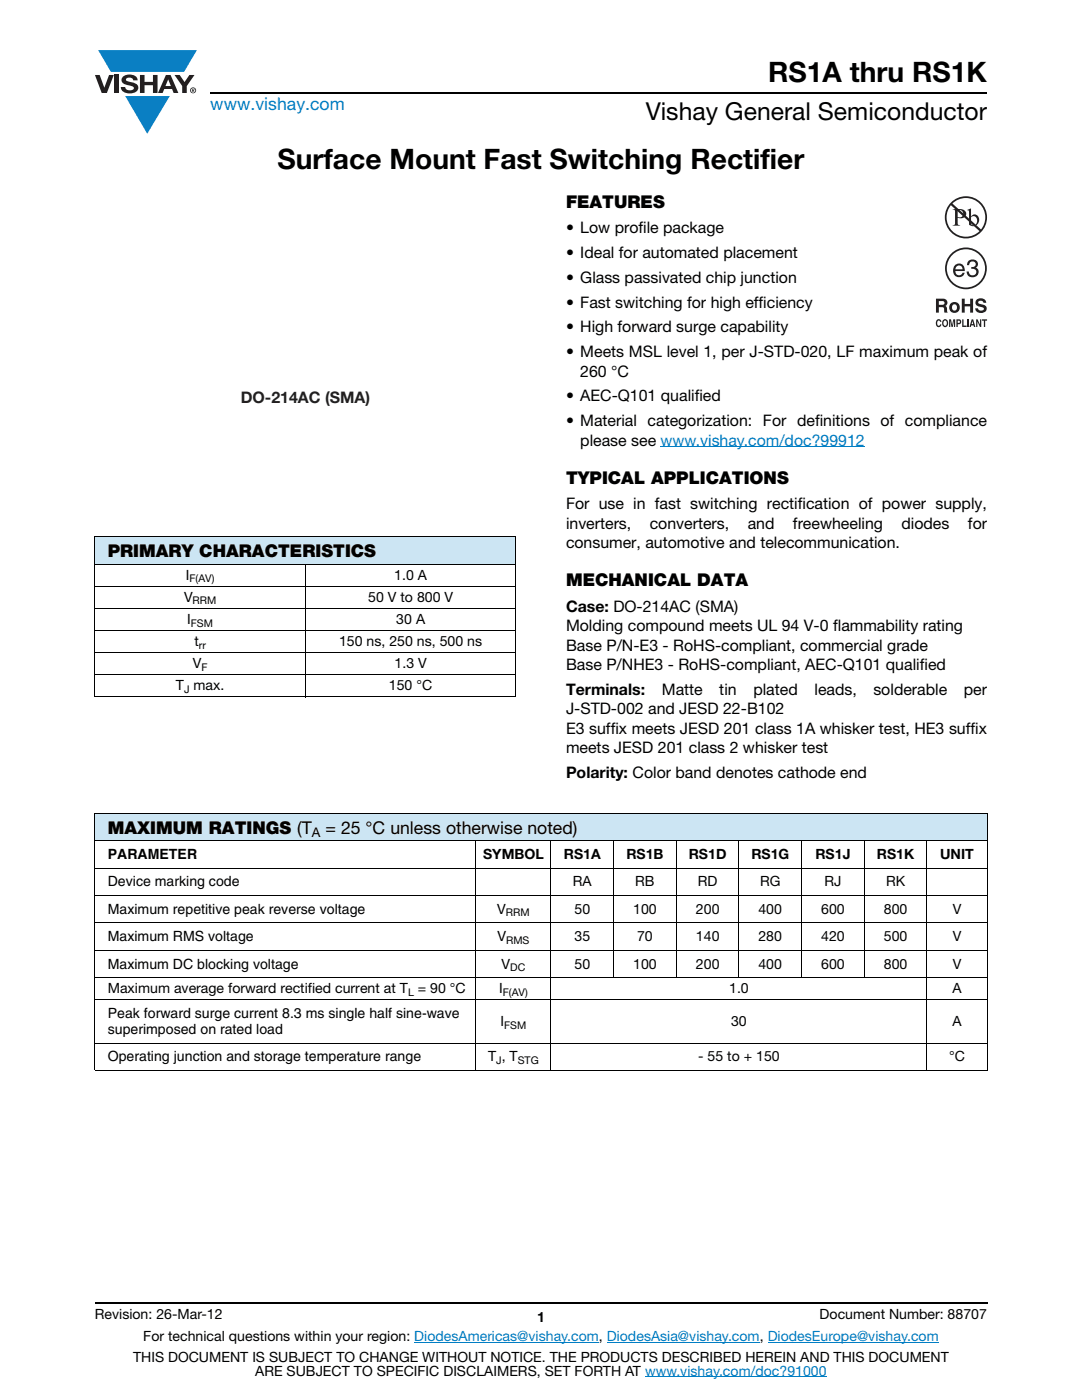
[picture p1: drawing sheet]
<svg xmlns="http://www.w3.org/2000/svg" width="216mm" height="279mm" viewBox="0 0 216 279" stroke-linecap="round" stroke-linejoin="round" font-family="sans-serif">
<defs><g id="words">
<g font-size="5.6">
<text x="153.3" y="16.4">RS1A thru RS1K</text>
<text x="55.4" y="33.8">Surface Mount Fast Switching Rectifier</text>
</g>
<text font-size="4.9" x="128.8" y="24">Vishay General Semiconductor</text>
<text font-size="3.5" fill="#007ec4" x="42" y="21.9">www.vishay.com</text>
<g font-size="3.5">
<text x="112.9" y="41.5">FEATURES</text>
<text x="112.9" y="96.6">TYPICAL APPLICATIONS</text>
<text x="21.5" y="111.2">PRIMARY CHARACTERISTICS</text>
<text x="112.9" y="117">MECHANICAL DATA</text>
<text x="21.5" y="166.4">MAXIMUM RATINGS (T</text>
<text x="65" y="166.4">= 25 °C unless otherwise noted)</text>
</g>
<g font-size="3.2">
<text x="112.9" y="46.6">• Low profile package</text>
<text x="112.9" y="51.5">• Ideal for automated placement</text>
<text x="112.9" y="56.5">• Glass passivated chip junction</text>
<text x="112.9" y="61.4">• Fast switching for high efficiency</text>
<text x="112.9" y="66.3">• High forward surge capability</text>
<text x="112.9" y="71.3">• Meets MSL level 1, per J-STD-020, LF maximum peak of</text>
<text x="115.8" y="75.2">260 °C</text>
<text x="112.9" y="80.1">• AEC-Q101 qualified</text>
<text x="112.9" y="85">• Material categorization: For definitions of compliance</text>
<text x="115.8" y="88.9">please see www.vishay.com/doc?99912</text>
<text x="112.9" y="101.6">For use in fast switching rectification of power supply,</text>
<text x="112.9" y="105.5">inverters,</text>
<text x="129.7" y="105.5">converters,</text>
<text x="149.2" y="105.5">and</text>
<text x="158.2" y="105.5">freewheeling</text>
<text x="179.9" y="105.5">diodes</text>
<text x="193.1" y="105.5">for</text>
<text x="112.9" y="109.4">consumer, automotive and telecommunication.</text>
<text x="112.9" y="122.1">Case: DO-214AC (SMA)</text>
<text x="112.9" y="126">Molding compound meets UL 94 V-0 flammability rating</text>
<text x="112.9" y="129.8">Base P/N-E3 - RoHS-compliant, commercial grade</text>
<text x="112.9" y="133.7">Base P/NHE3 - RoHS-compliant, AEC-Q101 qualified</text>
<text x="112.9" y="138.7">Terminals:</text>
<text x="112.9" y="142.5">J-STD-002 and JESD 22-B102</text>
<text x="132.1" y="138.7">Matte</text>
<text x="143.5" y="138.7">tin</text>
<text x="150.3" y="138.7">plated</text>
<text x="162.5" y="138.7">leads,</text>
<text x="174.3" y="138.7">solderable</text>
<text x="192.3" y="138.7">per</text>
<text x="112.9" y="146.4">E3 suffix meets JESD 201 class 1A whisker test, HE3 suffix</text>
<text x="112.9" y="150.3">meets JESD 201 class 2 whisker test</text>
<text x="112.9" y="155.2">Polarity: Color band denotes cathode end</text>
</g>
<text font-size="3.2" fill="#231f20" x="48" y="80.5">DO-214AC (SMA)</text>
<g font-size="2.8">
<text x="37.1" y="115.7">I</text>
<text x="78.7" y="115.7">1.0 A</text>
<text x="36.7" y="120.1">V</text>
<text x="37.4" y="124.5">I</text>
<text x="73.5" y="120.1">50 V to 800 V</text>
<text x="79.1" y="124.5">30 A</text>
<text x="38.8" y="128.9">t</text>
<text x="67.7" y="128.9">150 ns, 250 ns, 500 ns</text>
<text x="35.1" y="137.8">T max.</text>
<text x="38.5" y="133.3">V</text>
<text x="77.6" y="137.8">150 °C</text>
<text x="78.7" y="133.3">1.3 V</text>
<text x="21.5" y="171.4">PARAMETER</text>
<text x="96.4" y="171.4">SYMBOL</text>
<text x="112.5" y="171.4">RS1A</text>
<text x="125" y="171.4">RS1B</text>
<text x="137.4" y="171.4">RS1D</text>
<text x="149.9" y="171.4">RS1G</text>
<text x="162.7" y="171.4">RS1J</text>
<text x="175" y="171.4">RS1K</text>
<text x="187.6" y="171.4">UNIT</text>
<text x="21.5" y="176.9">Device marking code</text>
<text x="114.3" y="176.9">RA</text>
<text x="126.8" y="176.9">RB</text>
<text x="139.2" y="176.9">RD</text>
<text x="151.7" y="176.9">RG</text>
<text x="164.5" y="176.9">RJ</text>
<text x="176.8" y="176.9">RK</text>
<text x="21.5" y="182.4">Maximum repetitive peak reverse voltage</text>
<text x="99.2" y="182.4">V</text>
<text x="114.6" y="182.4">50</text>
<text x="126.3" y="182.4">100</text>
<text x="138.9" y="182.4">200</text>
<text x="151.3" y="182.4">400</text>
<text x="163.9" y="182.4">600</text>
<text x="176.4" y="182.4">800</text>
<text x="190.1" y="182.4">V</text>
<text x="21.5" y="187.8">Maximum RMS voltage</text>
<text x="99.2" y="187.8">V</text>
<text x="114.6" y="187.8">35</text>
<text x="127.1" y="187.8">70</text>
<text x="138.9" y="187.8">140</text>
<text x="151.3" y="187.8">280</text>
<text x="163.9" y="187.8">420</text>
<text x="176.4" y="187.8">500</text>
<text x="190.1" y="187.8">V</text>
<text x="21.5" y="193.3">Maximum DC blocking voltage</text>
<text x="100.1" y="193.3">V</text>
<text x="114.6" y="193.3">50</text>
<text x="126.3" y="193.3">100</text>
<text x="138.9" y="193.3">200</text>
<text x="151.3" y="193.3">400</text>
<text x="163.9" y="193.3">600</text>
<text x="176.4" y="193.3">800</text>
<text x="190.1" y="193.3">V</text>
<text x="21.5" y="198.2">Maximum average forward rectified current at T = 90 °C</text>
<text x="21.5" y="203.2">Peak forward surge current 8.3 ms single half sine-wave</text>
<text x="99.6" y="198.2">I</text>
<text x="145.5" y="198.2">1.0</text>
<text x="190" y="198.2">A</text>
<text x="21.5" y="206.4">superimposed on rated load</text>
<text x="99.9" y="204.8">I</text>
<text x="145.9" y="204.8">30</text>
<text x="190" y="204.8">A</text>
<text x="21.5" y="211.8">Operating junction and storage temperature range</text>
<text x="97.4" y="211.8">T , T</text>
<text x="139.3" y="211.8">- 55 to + 150</text>
<text x="189.4" y="211.8">°C</text>
<text x="18.9" y="263.3">Revision: 26-Mar-12</text>
<text x="107.2" y="263.8">1</text>
<text x="163.6" y="263.3">Document Number: 88707</text>
<text x="28.6" y="267.7">For technical questions within your region: DiodesAmericas@vishay.com, DiodesAsia@vishay.com, DiodesEurope@vishay.com</text>
<text x="26.5" y="271.7">THIS DOCUMENT IS SUBJECT TO CHANGE WITHOUT NOTICE. THE PRODUCTS DESCRIBED HEREIN AND THIS DOCUMENT</text>
<text x="50.9" y="274.6">ARE SUBJECT TO SPECIFIC DISCLAIMERS, SET FORTH AT www.vishay.com/doc?91000</text>
</g>
<text font-size="2.6" x="62.3" y="167">A</text>
<g font-size="2.1">
<text x="37.8" y="116.2">F(AV)</text>
<text x="38.1" y="125.1">FSM</text>
<text x="38.4" y="120.6">RRM</text>
<text x="39.7" y="129.5">rr</text>
<text x="40.2" y="133.9">F</text>
<text x="36.7" y="138.3">J</text>
<text x="100.9" y="182.9">RRM</text>
<text x="101" y="188.3">RMS</text>
<text x="101.8" y="193.8">DC</text>
<text x="81.4" y="198.8">L</text>
<text x="100.3" y="198.8">F(AV)</text>
<text x="100.6" y="205.3">FSM</text>
<text x="99" y="212.3">J</text>
<text x="103.3" y="212.3">STG</text>
</g>
</g></defs>
<g fill="#0a7fc3">
<path d="M19.6 10h19.7l-2.6 4.3h-1.1h-13.5z"/>
<path d="M25 19.2h8.9l-4.5 7.5z"/>
</g>
<g fill="#231f20">
<path d="M18.9 15h1l.9 2.5 1-2.5h.9l-1.4 3.6h-1z"/>
<path d="M22.9 15h.9v3.6h-.9z"/>
<path d="M24.6 15.3a2.1 2.1 0 0 1 2.8 .3l.1 .4h-.9a.79 .79 0 0 0-.7-.5 .79 .79 0 0 0-.8 .4l.3 .3 1 .2a1.08 1.08 0 0 1 1.2 1 1.08 1.08 0 0 1-1.1 1.2 1.73 1.73 0 0 1-2.4-1.2h.9a.96 .96 0 0 0 .8 .6 .96 .96 0 0 0 .9-.4 1.31 1.31 0 0 0-1.2-.6 1.03 1.03 0 0 1-1.1-.6 1.03 1.03 0 0 1 .2-1.1z"/>
<path d="M27.9 15h.9v1.3h1.7v-1.3h.9v3.6h-.9v-1.6h-1.7v1.6h-.9z"/>
<path d="M34.8 15h1.1l.9 1.4 1-1.4h1l-1.5 2.2v1.4h-.9v-1.4z"/>
<path d="M33.6 15.9l.5 1.3h-1.1zM33.1 15l-1.6 3.6h1l.3-.8h1.5l.3 .8h1l-1.6-3.6z"/>
<path d="M38.1 18a.46 .46 0 0 1 .9 0 .46 .46 0 0 1-.9 0zM37.9 18a.6 .6 0 0 0 1.2 0 .6 .6 0 0 0-1.2 0z"/>
<path d="M38.4 17.8h.2v.2h-.2zM38.3 17.7v.7h.1v-.3l.4 .3-.2-.3 .2-.2-.1-.2z"/>
</g>
<path d="M42 18.6h155M18.9 260h178.1" fill="none" stroke="#000" stroke-width=".36"/>
<path d="M131.8 89.2h40.8M82.7 267.9h36.8M121.1 267.9h30.5M128.7 274.8h36.3M153.2 267.9h34.1" fill="none" stroke="#007ec4" stroke-width=".2"/>
<path d="M18.9 107.1h84.1v5.5h-84.1z" fill="#cce5f3"/>
<path d="M18.9 107.1h84.1M18.9 112.6h84.1M18.9 117h84.1M18.9 107.2v31.8M60.9 112.5v26.6M103 107.2v31.8M18.9 121.4h84.1M18.9 125.8h84.1M18.9 130.2h84.1M18.9 134.6h84.1M18.9 139.1h84.1" fill="none" stroke="#000" stroke-width=".2"/>
<g fill="#fff">
<path d="M42.5 48.5h36.9v32.7h-36.9z"/>
<path d="M186.7 39.2h10.3v26.1h-10.3z"/>
</g>
<g fill="#231f20">
<path d="M191.9 59.6h.6v1.1h1.1v-1.1h.6v2.8h-.6v-1.3h-1.1v1.3h-.6z"/>
<path d="M194.9 59.7a1.15 1.15 0 0 1 1.9 .7h-.6v-.1a.68 .68 0 0 0-.9-.2l-.1 .4 .3 .1a1.29 1.29 0 0 1 1.4 1 1.17 1.17 0 0 1-1.2 .9 1.17 1.17 0 0 1-1.1-1h.6v.2a.67 .67 0 0 0 1.1-.1l-.2-.2-.6-.2a.82 .82 0 0 1-.8-.5 .82 .82 0 0 1 .2-1z"/>
<path d="M186.9 63.9l.4-.2 .3 .1 .2 .4-.6-.2a.66 .66 0 0 0 .1 1l.3-.3h.2a.54 .54 0 0 1-.4 .6 .54 .54 0 0 1-.6-.5z"/>
<path d="M189.4 63.7h.4l.2 1.2 .2-1.2h.4v1.6h-.3v-1.3l-.2 1.3h-.2l-.3-1.3v1.3h-.2z"/>
<path d="M192 63.7h.3v1.3h.6v.3h-.9z"/>
<path d="M193 63.7h.3v1.6h-.3z"/>
<path d="M194.8 63.7h.3l.5 1.1v-1.1h.2v1.6h-.3l-.5-1.1v1.1h-.2z"/>
<path d="M195.9 63.7h1.1v.3h-.4v1.3h-.3v-1.3h-.4z"/>
<path d="M193.3 52a1.07 1.07 0 0 1 1.3-.1 1.07 1.07 0 0 1 .5 1.2l-.4 .3a1.06 1.06 0 0 1 .5 1.4 1.06 1.06 0 0 1-1.4 .5h-.2a1.02 1.02 0 0 1-.7-1.1h.4a.71 .71 0 0 0 1 .7 .71 .71 0 0 0 .2-1.2h-.7v-.4a.59 .59 0 0 0 .9-.4 .59 .59 0 0 0-.6-.7 .66 .66 0 0 0-.7 .7h-.4z"/>
<path d="M187.3 60.1v.7h1a.39 .39 0 0 0 0-.7zM186.8 59.6h1.4a.79 .79 0 0 1 .8 .4 .79 .79 0 0 1-.1 .9l-.3 .2a.98 .98 0 0 1 .4 1.1l.1 .2h-.6l-.3-1-.9-.1v1.1h-.5z"/>
<path d="M190.2 60.8a.63 .63 0 0 0-.2 .8 .63 .63 0 0 0 .7 .3 .63 .63 0 0 0 .2-.8 .63 .63 0 0 0-.7-.3zM189.4 61.4a1.1 1.1 0 0 1 2.2 0 1.1 1.1 0 0 1-2.2 0z"/>
<path d="M188.4 64a.64 .64 0 0 0 .2 1h.1a.64 .64 0 0 0-.1-1zM188.2 63.8l.2-.1a.56 .56 0 0 1 .7 .4 .82 .82 0 0 1-.5 1.2h-.2a.89 .89 0 0 1-.2-1.5z"/>
<path d="M191.1 64v.4l.4-.1v-.3zM190.8 63.7h.6a.5 .5 0 0 1 .4 .5 .5 .5 0 0 1-.4 .5h-.3v.6h-.3z"/>
<path d="M194 64.1l-.1 .6h.3zM193.9 63.7h.3l.4 1.6h-.3v-.4h-.5l-.1 .4h-.3z"/>
<path d="M191.1 42v1.3a.75 .75 0 0 0 1.1-.7 .75 .75 0 0 0-1.1-.6zM190.1 41.7a2.81 2.81 0 0 1 2.5 .4 .97 .97 0 0 1-.1 1.2 .97 .97 0 0 1-1.2 .2h-.2v1v.3l.5 .2h-1.5l.3-.1 .2-.4v-2.3l-.1-.2z"/>
<path d="M193.8 43.4v1.3l.1 .2a.72 .72 0 0 0 .8-.1 .72 .72 0 0 0 .3-.8 .72 .72 0 0 0-.4-.8 .72 .72 0 0 0-.8 .2zM193 41.9l.8-.3v1.6a.89 .89 0 0 1 1.1-.4 .89 .89 0 0 1 .5 1.1 1.23 1.23 0 0 1-.7 1.1 1.23 1.23 0 0 1-1.3-.1l-.1-2.7z"/>
<path d="M190 40.6a3.9 3.9 0 0 1 5.3-.1 3.9 3.9 0 0 1 .4 5.3zM189.7 41l5.8 5.1a3.9 3.9 0 0 1-5.4 .1 3.9 3.9 0 0 1-.4-5.2zM188.5 43.4a4.2 4.2 0 0 0 8.5 0 4.2 4.2 0 0 0-8.5 0z"/>
<path d="M188.9 53.6a3.8 3.8 0 0 1 7.7 0 3.8 3.8 0 0 1-7.7 0zM188.6 53.6a4.2 4.2 0 0 0 8.3 0 4.2 4.2 0 0 0-8.3 0z"/>
<path d="M190.8 53.2l-.2 .5h1.5a.7 .7 0 0 0-.4-.7 .7 .7 0 0 0-.9 .2zM190.6 52.9a1.18 1.18 0 0 1 1.4-.1 1.18 1.18 0 0 1 .5 1.3h-1.9a.73 .73 0 0 0 .6 .8 .73 .73 0 0 0 .9-.5h.4a1.21 1.21 0 0 1-1.6 .8 1.21 1.21 0 0 1-.7-1.6z"/>
</g>
<path d="M18.9 162.3h178.1v5.5h-178.1z" fill="#cce5f3"/>
<g fill="none" stroke="#000" stroke-width=".2">
<path d="M18.9 162.3h178.1M18.9 167.8h178.1M18.9 173.3h178.1M18.9 178.7h178.1M18.9 162.4v51.2M95 167.7v46M109.9 167.7v46M122.4 167.7v27.5M135 167.7v27.5M147.4 167.7v27.5M160 167.7v27.5M172.4 167.7v27.5"/>
<path d="M185 167.7v46M197 162.4v51.2M18.9 184.2h178.1M18.9 189.7h178.1M18.9 195.1h178.1M18.9 199.5h178.1M18.9 208.2h178.1M18.9 213.7h178.1"/>
</g>
<use href="#words"/>
</svg>
